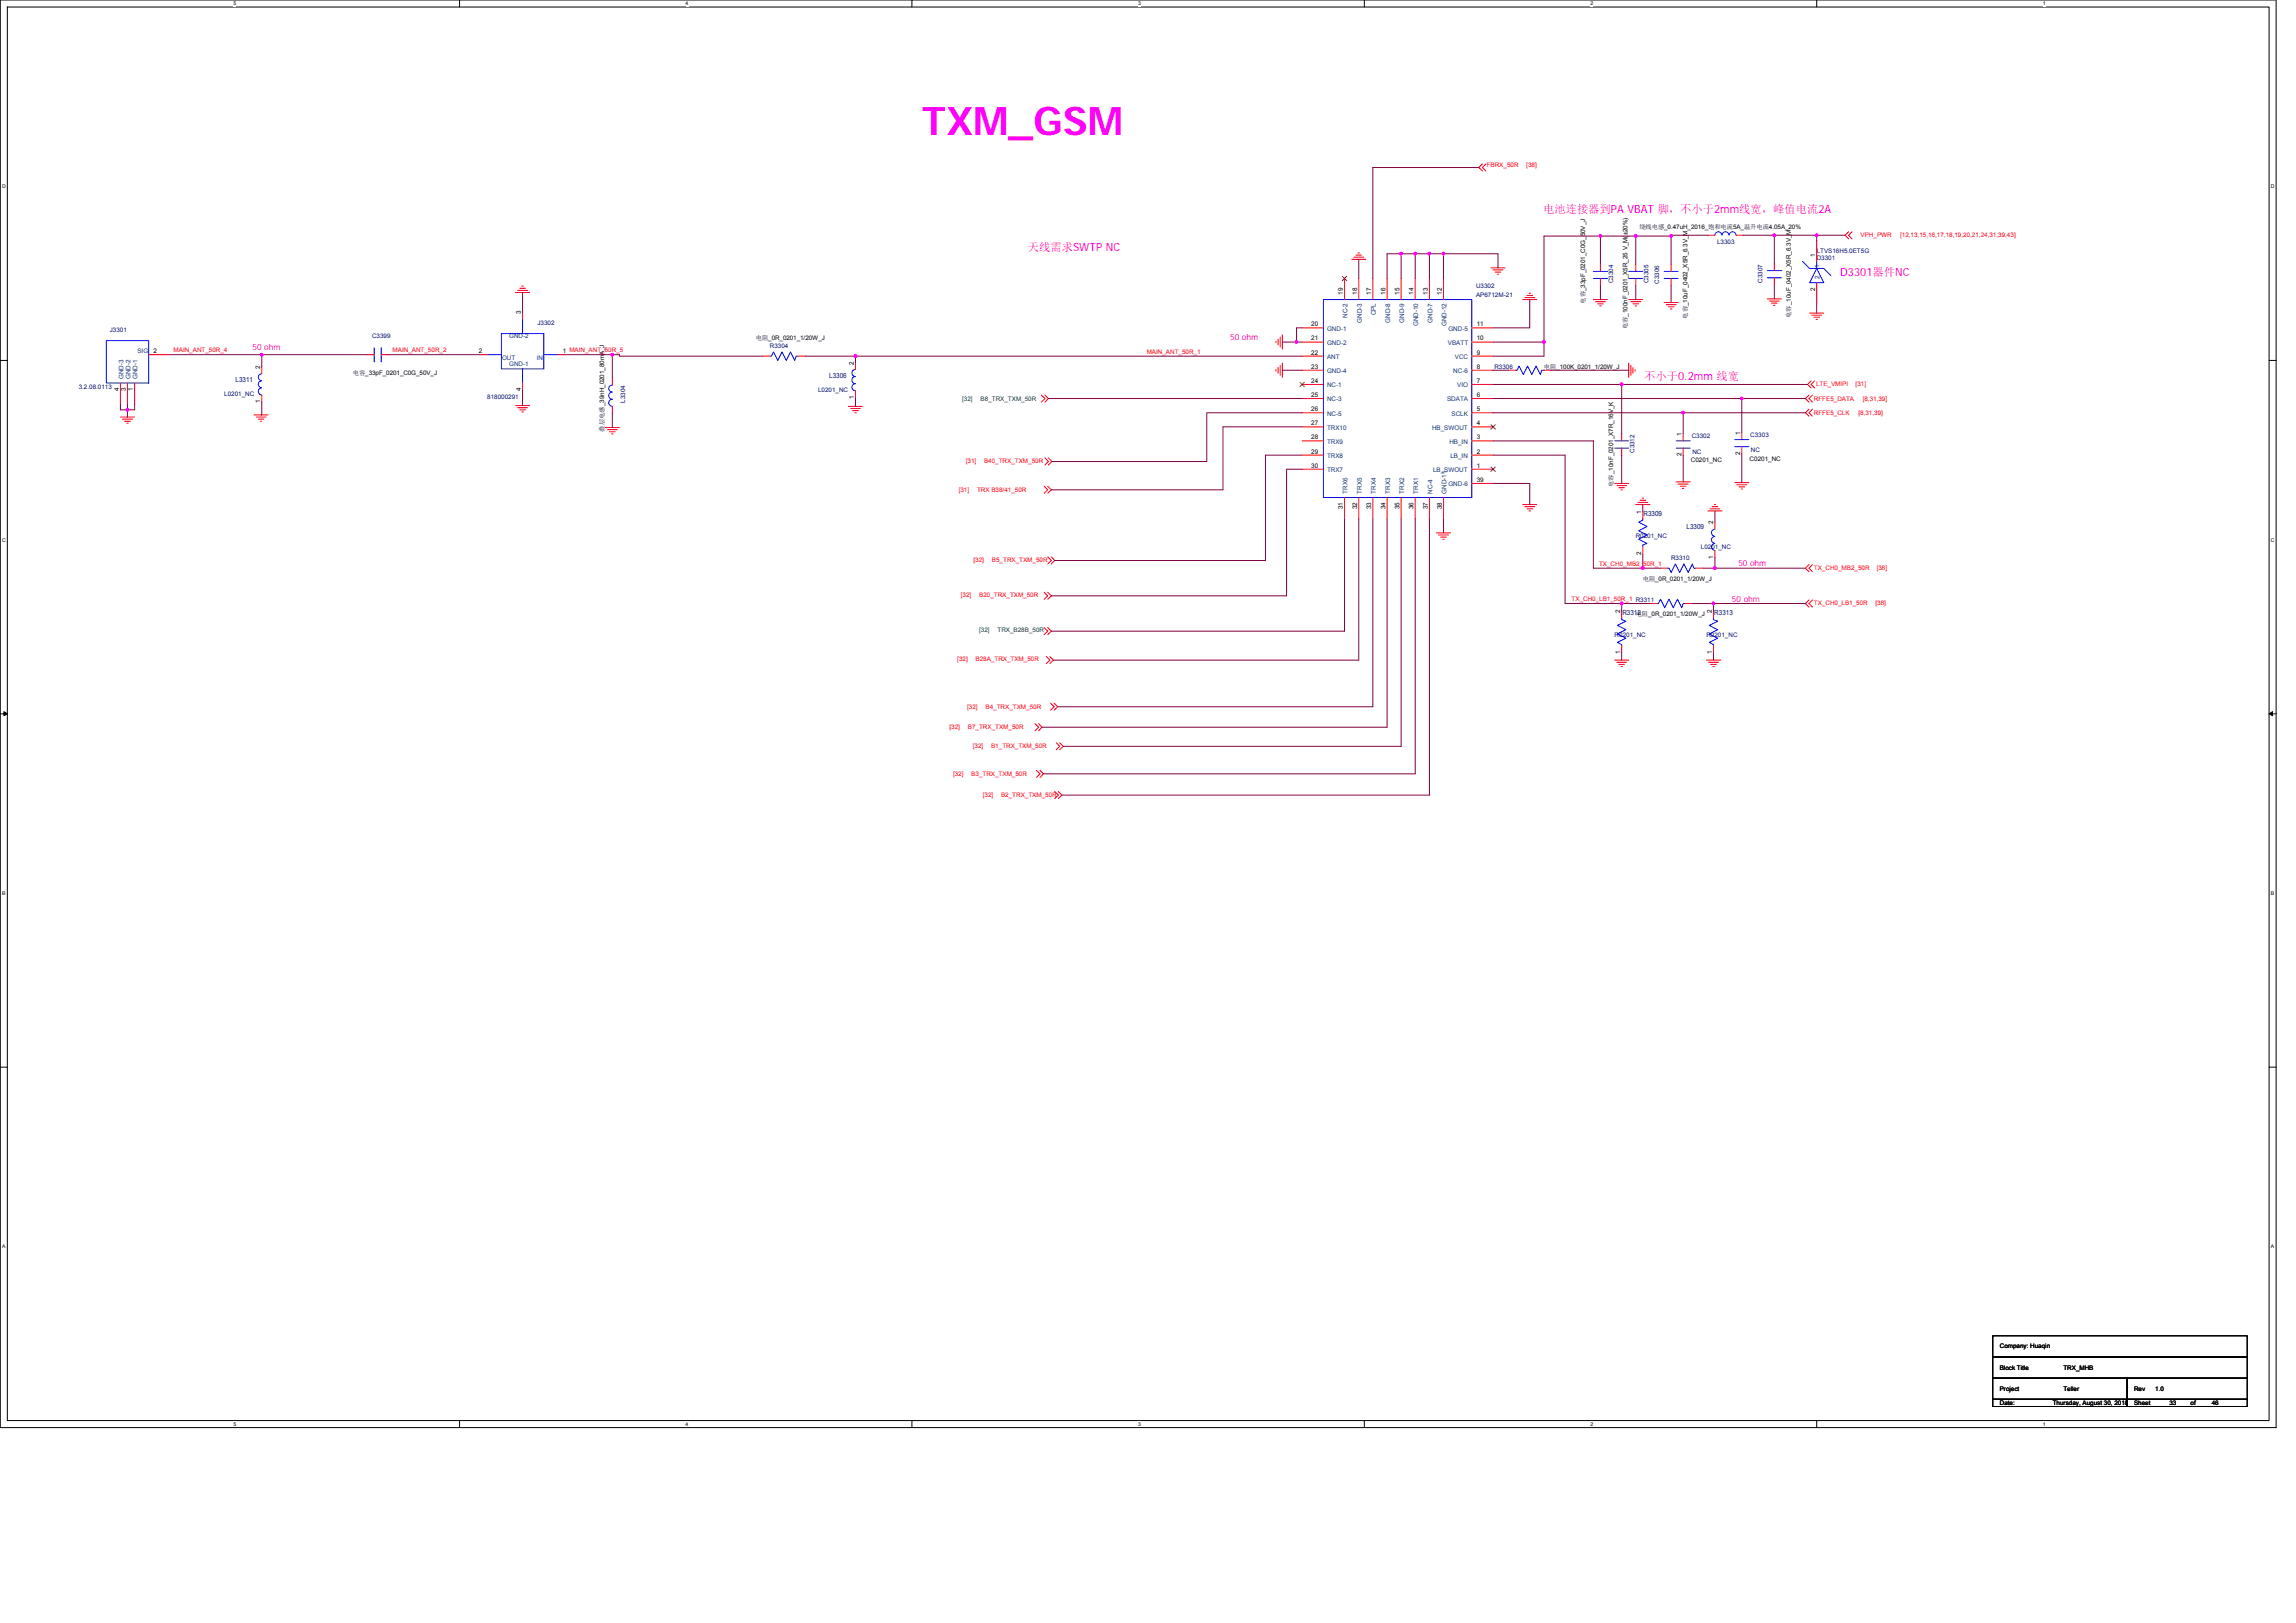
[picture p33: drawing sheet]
<svg xmlns="http://www.w3.org/2000/svg" width="297mm" height="210mm" viewBox="0 0 297 210" stroke-linecap="round" stroke-linejoin="round" font-family="sans-serif">
<defs><g id="words">
<text font-size="5.1" fill="#f0f" x="119.3" y="17.5">TXM_GSM</text>
<g font-size="1.5" fill="#f0f">
<text x="199.6" y="27.6">电池连接器到PA VBAT 脚，不小于2mm线宽，峰值电流2A</text>
<text x="133" y="32.4">天线需求SWTP NC</text>
<text x="238.1" y="35.8">D3301器件NC</text>
<text x="212.7" y="49.1">不小于0.2mm 线宽</text>
</g>
<g font-size="1.1" fill="#f0f">
<text x="32.7" y="45.2">50 ohm</text>
<text x="159.1" y="44">50 ohm</text>
<text x="224.1" y="77.9">50 ohm</text>
<text x="224.9" y="73.2">50 ohm</text>
</g>
<g font-size=".9" fill="#000080">
<text x="30.5" y="49.5">L3311</text>
<text x="107.3" y="48.9">L3306</text>
<text x="212.6" y="66.8">R3309</text>
<text x="218.2" y="68.4">L3309</text>
<text x="209.9" y="79.5">R3312</text>
<text x="221.8" y="79.5">R3313</text>
</g>
<g font-size=".8" fill="#f00">
<text x="192.3" y="21.7">FBRX_50R</text>
<text x="197.5" y="21.7">[38]</text>
<text x="240.7" y="30.7">VPH_PWR</text>
<text x="245.8" y="30.7">[12,13,15,16,17,18,19,20,21,24,31,39,43]</text>
<text x="22.5" y="45.6">MAIN_ANT_50R_4</text>
<text x="50.8" y="45.6">MAIN_ANT_50R_2</text>
<text x="148.4" y="45.8">MAIN_ANT_50R_1</text>
<text x="234.7" y="53.7">RFFE5_CLK</text>
<text x="234.7" y="51.8">RFFE5_DATA</text>
<text x="234.9" y="50">LTE_VMIPI</text>
<text x="240.1" y="50">[31]</text>
<text x="240.4" y="53.7">[8,31,39]</text>
<text x="241" y="51.8">[8,31,39]</text>
<text x="124.9" y="59.9">[31]</text>
<text x="127.3" y="59.9">B40_TRX_TXM_50R</text>
<text x="124" y="63.6">[31]</text>
<text x="126.4" y="63.6">TRX B38/41_50R</text>
<text x="124.3" y="77.3">[32]</text>
<text x="125.9" y="72.7">[32]</text>
<text x="126.7" y="77.3">B20_TRX_TXM_50R</text>
<text x="128.3" y="72.7">B5_TRX_TXM_50R</text>
<text x="203.3" y="77.8">TX_CH0_LB1_50R_1 R3311</text>
<text x="206.9" y="73.2">TX_CH0_MB2_50R_1</text>
<text x="234.7" y="73.8">TX_CH0_MB2_50R</text>
<text x="242.8" y="73.8">[38]</text>
<text x="234.7" y="78.3">TX_CH0_LB1_50R</text>
<text x="242.6" y="78.3">[38]</text>
<text x="123.8" y="85.5">[32]</text>
<text x="126.2" y="85.5">B28A_TRX_TXM_50R</text>
<text x="122.8" y="94.3">[32]</text>
<text x="125.1" y="91.7">[32]</text>
<text x="125.2" y="94.3">B7_TRX_TXM_50R</text>
<text x="127.5" y="91.7">B4_TRX_TXM_50R</text>
<text x="123.3" y="100.4">[32]</text>
<text x="125.7" y="100.4">B3_TRX_TXM_50R</text>
<text x="125.9" y="96.8">[32]</text>
<text x="128.2" y="96.8">B1_TRX_TXM_50R</text>
<text x="127.1" y="103.1">[32]</text>
<text x="129.5" y="103.1">B2_TRX_TXM_50R</text>
</g>
<g font-size=".8">
<text x="212.1" y="29.6">绕线电感_0.47uH_2016_饱和电流5A_温升电流4.05A_20%</text>
<text x="234.8" y="33.2" transform="rotate(-90 234.8 33.2)">1</text>
<text x="67.4" y="40.7" transform="rotate(-90 67.4 40.7)">3</text>
<text x="173.7" y="38.1" transform="rotate(-90 173.7 38.1)">19</text>
<text x="175.6" y="38.1" transform="rotate(-90 175.6 38.1)">18</text>
<text x="177.4" y="38.1" transform="rotate(-90 177.4 38.1)">17</text>
<text x="179.2" y="38.1" transform="rotate(-90 179.2 38.1)">16</text>
<text x="181.1" y="38.1" transform="rotate(-90 181.1 38.1)">15</text>
<text x="182.9" y="38.1" transform="rotate(-90 182.9 38.1)">14</text>
<text x="184.7" y="38.1" transform="rotate(-90 184.7 38.1)">13</text>
<text x="186.5" y="38.1" transform="rotate(-90 186.5 38.1)">12</text>
<text x="205.1" y="39.3" transform="rotate(-90 205.1 39.3)">电容_33pF_0201_C0G_50V_J</text>
<text x="218.3" y="41.2" transform="rotate(-90 218.3 41.2)">电容_10uF_0402_X5R_6.3V_M</text>
<text x="231.7" y="41.1" transform="rotate(-90 231.7 41.1)">电容_10uF_0402_X5R_6.3V_M</text>
<text x="234.8" y="37.7" transform="rotate(-90 234.8 37.7)">2</text>
<text x="19.9" y="45.7">2</text>
<text x="33.7" y="47.7" transform="rotate(-90 33.7 47.7)">2</text>
<text x="61.9" y="45.7">2</text>
<text x="72.8" y="45.7">1 MAIN_ANT_50R_5</text>
<text x="97.8" y="44">电阻_0R_0201_1/20W_J</text>
<text x="110.5" y="47.2" transform="rotate(-90 110.5 47.2)">2</text>
<text x="169.6" y="42.2">20</text>
<text x="169.6" y="44">21</text>
<text x="169.6" y="45.9">22</text>
<text x="169.6" y="47.7">23</text>
<text x="191" y="47.7">8</text>
<text x="191" y="45.9">9</text>
<text x="191" y="44">10</text>
<text x="191" y="42.2">11</text>
<text x="199.7" y="47.7">电阻_100K_0201_1/20W_J</text>
<text x="210.5" y="42.6" transform="rotate(-90 210.5 42.6)">电容_100nF_0201_X5R_25 V_M(±20%)</text>
<text x="15.4" y="50.6" transform="rotate(-90 15.4 50.6)">4</text>
<text x="16.3" y="50.6" transform="rotate(-90 16.3 50.6)">3</text>
<text x="17.2" y="50.6" transform="rotate(-90 17.2 50.6)">1</text>
<text x="33.7" y="52.2" transform="rotate(-90 33.7 52.2)">1</text>
<text x="45.7" y="48.5">电容_33pF_0201_C0G_50V_J</text>
<text x="67.4" y="50.6" transform="rotate(-90 67.4 50.6)">4</text>
<text x="110.5" y="51.6" transform="rotate(-90 110.5 51.6)">1</text>
<text x="169.6" y="49.5">24</text>
<text x="169.6" y="51.4">25</text>
<text x="169.6" y="53.2">26</text>
<text x="191" y="51.4">6</text>
<text x="191" y="53.2">5</text>
<text x="191" y="49.5">7</text>
<text x="78.1" y="55.9" transform="rotate(-90 78.1 55.9)">叠层电感_39nH_0201_80mA_J</text>
<text x="169.6" y="55">27</text>
<text x="169.6" y="56.8">28</text>
<text x="169.6" y="58.7">29</text>
<text x="191" y="55">4</text>
<text x="191" y="58.7">2</text>
<text x="191" y="56.8">3</text>
<text x="217.5" y="59.1" transform="rotate(-90 217.5 59.1)">2</text>
<text x="217.5" y="56.4" transform="rotate(-90 217.5 56.4)">1</text>
<text x="218.8" y="59.8">C0201_NC</text>
<text x="225.1" y="58.9" transform="rotate(-90 225.1 58.9)">2</text>
<text x="225.1" y="56.2" transform="rotate(-90 225.1 56.2)">1</text>
<text x="226.4" y="59.6">C0201_NC</text>
<text x="169.6" y="60.5">30</text>
<text x="173.7" y="65.9" transform="rotate(-90 173.7 65.9)">31</text>
<text x="175.6" y="65.9" transform="rotate(-90 175.6 65.9)">32</text>
<text x="177.4" y="65.9" transform="rotate(-90 177.4 65.9)">33</text>
<text x="179.2" y="65.9" transform="rotate(-90 179.2 65.9)">34</text>
<text x="181.1" y="65.9" transform="rotate(-90 181.1 65.9)">35</text>
<text x="182.9" y="65.9" transform="rotate(-90 182.9 65.9)">36</text>
<text x="184.7" y="65.9" transform="rotate(-90 184.7 65.9)">37</text>
<text x="186.5" y="65.9" transform="rotate(-90 186.5 65.9)">38</text>
<text x="191" y="60.5">1</text>
<text x="191" y="62.3">39</text>
<text x="208.7" y="63" transform="rotate(-90 208.7 63)">电容_10nF_0201_X7R_16V_K</text>
<text x="212.3" y="71.8" transform="rotate(-90 212.3 71.8)">2</text>
<text x="212.3" y="66.5" transform="rotate(-90 212.3 66.5)">1</text>
<text x="221.7" y="67.8" transform="rotate(-90 221.7 67.8)">2</text>
<text x="212.5" y="75.1">电阻_0R_0201_1/20W_J</text>
<text x="221.7" y="72.3" transform="rotate(-90 221.7 72.3)">1</text>
<text x="209.6" y="79.3" transform="rotate(-90 209.6 79.3)">2</text>
<text x="211.6" y="79.7">电阻_0R_0201_1/20W_J</text>
<text x="221.5" y="79.3" transform="rotate(-90 221.5 79.3)">2</text>
<text x="209.6" y="84.6" transform="rotate(-90 209.6 84.6)">1</text>
<text x="221.5" y="84.6" transform="rotate(-90 221.5 84.6)">1</text>
<text x="258.7" y="177.2">Block Title</text>
<text x="258.7" y="179.9">Project</text>
<text x="258.7" y="174.5">Company: Huaqin</text>
<text x="267" y="179.9">Teller</text>
<text x="267" y="177.2">TRX_MHB</text>
<text x="276.1" y="179.9">Rev</text>
<text x="278.8" y="179.9">1.0</text>
<text x="258.7" y="181.8">Date:</text>
<text x="265.6" y="181.8">Thursday, August 30, 2018</text>
<text x="276.1" y="181.8">Sheet</text>
<text x="280.7" y="181.8">33</text>
<text x="283.4" y="181.8">of</text>
<text x="286.1" y="181.8">46</text>
</g>
<g font-size=".8" fill="#000080">
<text x="222.1" y="31.5">L3303</text>
<text x="235" y="33.6">D3301</text>
<text x="235" y="32.7">LTVS16H5.0ET5G</text>
<text x="191" y="37.3">U3302</text>
<text x="191" y="38.4">AP6712M-21</text>
<text x="208.7" y="36.7" transform="rotate(-90 208.7 36.7)">C3304</text>
<text x="213.3" y="36.7" transform="rotate(-90 213.3 36.7)">C3305</text>
<text x="214.6" y="36.7" transform="rotate(-90 214.6 36.7)">C3306</text>
<text x="228" y="36.6" transform="rotate(-90 228 36.6)">C3307</text>
<text x="14.2" y="43">J3301</text>
<text x="48.1" y="43.8">C3399</text>
<text x="69.5" y="42">J3302</text>
<text x="99.6" y="45">R3304</text>
<text x="193.3" y="47.7">R3306</text>
<text x="10.2" y="50.3">3.2.08.0113</text>
<text x="29" y="51.2">L0201_NC</text>
<text x="63" y="51.6">818000291</text>
<text x="80.9" y="52.1" transform="rotate(-90 80.9 52.1)">L3304</text>
<text x="105.8" y="50.7">L0201_NC</text>
<text x="211.5" y="58.6" transform="rotate(-90 211.5 58.6)">C3312</text>
<text x="218.9" y="56.7">C3302</text>
<text x="218.9" y="58.7">NC</text>
<text x="226.4" y="56.5">C3303</text>
<text x="226.5" y="58.5">NC</text>
<text x="211.6" y="69.7">R0201_NC</text>
<text x="220" y="71">L0201_NC</text>
<text x="216.2" y="72.4">R3310</text>
<text x="208.9" y="82.5">R0201_NC</text>
<text x="220.8" y="82.5">R0201_NC</text>
</g>
<g font-size=".8" fill="#004080">
<text x="235.4" y="34.7" transform="rotate(-90 235.4 34.7)">1</text>
<text x="174.3" y="41.1" transform="rotate(-90 174.3 41.1)">NC-2</text>
<text x="176.2" y="41.8" transform="rotate(-90 176.2 41.8)">GND-3</text>
<text x="178" y="40.8" transform="rotate(-90 178 40.8)">CPL</text>
<text x="179.8" y="41.8" transform="rotate(-90 179.8 41.8)">GND-8</text>
<text x="181.6" y="41.8" transform="rotate(-90 181.6 41.8)">GND-9</text>
<text x="185.3" y="41.8" transform="rotate(-90 185.3 41.8)">GND-7</text>
<text x="235.4" y="36.1" transform="rotate(-90 235.4 36.1)">2</text>
<text x="17.8" y="45.7">SIG</text>
<text x="65" y="46.6">OUT</text>
<text x="65.9" y="43.7">GND-2</text>
<text x="65.9" y="47.3">GND-1</text>
<text x="69.4" y="46.6">IN</text>
<text x="171.7" y="42.8">GND-1</text>
<text x="171.7" y="44.6">GND-2</text>
<text x="171.7" y="46.5">ANT</text>
<text x="183.5" y="42.2" transform="rotate(-90 183.5 42.2)">GND-10</text>
<text x="187.1" y="42.2" transform="rotate(-90 187.1 42.2)">GND-12</text>
<text x="187.3" y="44.6">VBATT</text>
<text x="187.4" y="42.8">GND-5</text>
<text x="188.2" y="46.5">VCC</text>
<text x="16" y="49.1" transform="rotate(-90 16 49.1)">GND-3</text>
<text x="16.9" y="49.1" transform="rotate(-90 16.9 49.1)">GND-2</text>
<text x="17.8" y="49.1" transform="rotate(-90 17.8 49.1)">GND-1</text>
<text x="171.7" y="48.3">GND-4</text>
<text x="171.7" y="50.1">NC-1</text>
<text x="171.7" y="51.9">NC-3</text>
<text x="171.7" y="53.8">NC-5</text>
<text x="187.2" y="51.9">SDATA</text>
<text x="187.8" y="53.8">SCLK</text>
<text x="188" y="48.3">NC-6</text>
<text x="188.5" y="50.1">VIO</text>
<text x="171.7" y="55.6">TRX10</text>
<text x="171.7" y="57.4">TRX9</text>
<text x="171.7" y="59.3">TRX8</text>
<text x="185.3" y="55.6">HB_SWOUT</text>
<text x="187.5" y="57.4">HB_IN</text>
<text x="187.6" y="59.3">LB_IN</text>
<text x="171.7" y="61.1">TRX7</text>
<text x="174.3" y="63.9" transform="rotate(-90 174.3 63.9)">TRX6</text>
<text x="176.2" y="63.9" transform="rotate(-90 176.2 63.9)">TRX5</text>
<text x="178" y="63.9" transform="rotate(-90 178 63.9)">TRX4</text>
<text x="179.8" y="63.9" transform="rotate(-90 179.8 63.9)">TRX3</text>
<text x="181.6" y="63.9" transform="rotate(-90 181.6 63.9)">TRX2</text>
<text x="183.5" y="63.9" transform="rotate(-90 183.5 63.9)">TRX1</text>
<text x="185.3" y="63.9" transform="rotate(-90 185.3 63.9)">NC-4</text>
<text x="185.4" y="61.1">LB_SWOUT</text>
<text x="187.1" y="63.9" transform="rotate(-90 187.1 63.9)">GND-11</text>
<text x="187.4" y="62.9">GND-6</text>
</g>
<g font-size=".8" fill="#008000">
<text x="124.5" y="51.8">[32]</text>
<text x="126.9" y="51.8">B8_TRX_TXM_50R</text>
<text x="126.7" y="81.8">[32]</text>
<text x="129" y="81.8">TRX_B28B_50R</text>
</g>
<g font-size=".7">
<text x="30.2" y=".7">5</text>
<text x="88.7" y=".7">4</text>
<text x="147.2" y=".7">3</text>
<text x="205.8" y=".7">2</text>
<text x="264.3" y=".7">1</text>
<text x=".3" y="24.4">D</text>
<text x="293.8" y="24.4">D</text>
<text x=".3" y="70.1">C</text>
<text x="293.8" y="70.1">C</text>
<text x=".3" y="115.8">B</text>
<text x="293.8" y="115.8">B</text>
<text x=".3" y="161.5">A</text>
<text x="293.8" y="161.5">A</text>
<text x="30.2" y="184.5">5</text>
<text x="88.7" y="184.5">4</text>
<text x="147.2" y="184.5">3</text>
<text x="205.8" y="184.5">2</text>
<text x="264.3" y="184.5">1</text>
</g>
</g></defs>
<path d="M0 0h294.5v184.7h-294.5zM.9 .9h292.7v182.9h-292.7z" fill="none" stroke="#000" stroke-width=".13"/>
<g fill="#fff">
<path d="M30.2 .1h.4v.7h-.4z"/>
<path d="M30.2 183.9h.4v.7h-.4z"/>
</g>
<path d="M59.5 0v.9M59.5 183.8v.9" fill="none" stroke="#000" stroke-width=".13"/>
<g fill="#fff">
<path d="M88.7 .1h.4v.7h-.4z"/>
<path d="M88.7 183.9h.4v.7h-.4z"/>
</g>
<path d="M118 0v.9M118 183.8v.9" fill="none" stroke="#000" stroke-width=".13"/>
<g fill="#fff">
<path d="M147.2 .1h.4v.7h-.4z"/>
<path d="M147.2 183.9h.4v.7h-.4z"/>
</g>
<path d="M176.5 0v.9M176.5 183.8v.9" fill="none" stroke="#000" stroke-width=".13"/>
<g fill="#fff">
<path d="M205.8 .1h.3v.7h-.3z"/>
<path d="M205.8 183.9h.3v.7h-.3z"/>
</g>
<path d="M235 0v.9M235 183.8v.9" fill="none" stroke="#000" stroke-width=".13"/>
<g fill="#fff">
<path d="M264.3 .1h.3v.7h-.3z"/>
<path d="M264.3 183.9h.3v.7h-.3z"/>
<path d="M.3 23.8h.4v.7h-.4z"/>
<path d="M293.8 23.8h.5v.7h-.5z"/>
<path d="M.3 69.5h.4v.7h-.4z"/>
<path d="M293.8 69.5h.5v.7h-.5z"/>
</g>
<path d="M0 46.6h.9M293.6 46.6h.9" fill="none" stroke="#000" stroke-width=".13"/>
<g fill="#fff">
<path d="M.3 115.2h.4v.8h-.4z"/>
<path d="M293.8 115.2h.4v.8h-.4z"/>
</g>
<path d="M0 92.4h.9M293.6 92.4h.9" fill="none" stroke="#000" stroke-width=".13"/>
<path d="M.5 92.1l.4 .3-.4 .2zM293.6 92.4l.4-.3v.5z" fill="#000" stroke="#000" stroke-width=".13"/>
<g fill="#fff">
<path d="M.3 160.9h.4v.8h-.4z"/>
<path d="M293.8 160.9h.4v.8h-.4z"/>
</g>
<path d="M0 138.1h.9M293.6 138.1h.9M257.8 172.8h32.9v2.8h-32.9zM257.8 175.6h32.9v2.7h-32.9zM257.8 178.3h17.4v2.7h-17.4zM275.2 178.3h15.5v2.7h-15.5zM257.8 181h17.4v1h-17.4zM275.2 181h15.5v1h-15.5z" fill="none" stroke="#000" stroke-width=".13"/>
<g fill="none" stroke="#f00" stroke-width=".13">
<path d="M66.7 37.8h1.8M67 37.6h1.3M67.2 37.3h.8M67.5 37h.2M173.9 36v2.8M174.9 33.5h1.8M175.2 33.3h1.2M175.4 33h.7M175.7 32.7h.2M175.8 36v2.8M177.6 36v2.8M179.4 36v2.8"/>
<path d="M181.3 36v2.8M183.1 36v2.8M184.9 36v2.8M186.7 36v2.8M191.8 21.2l-.5 .5 .5 .4M192.2 21.2l-.4 .5 .4 .4M192.9 34.6h1.8M193.2 34.9h1.2M193.4 35.2h.8M193.7 35.5h.2M197 38.8h1.8M197.3 38.5h1.3"/>
<path d="M197.5 38.2h.8M197.8 38h.2M206.1 38.8h1.9M206.4 39h1.3M206.7 39.3h.7M207 39.6h.2M207 34.2v.9M207 36v.9M210.7 38.8h1.8M211 39h1.3M211.3 39.3h.7M211.5 39.6h.2"/>
<path d="M211.6 34.2v.9M211.6 36v.9M215.3 39.1h1.8M215.6 39.4h1.2M215.8 39.7h.8M216.1 40h.2M216.2 34.2v.9M216.2 36v.9M221 30.4h.9M224.6 30.4h.9M228.6 38.7h1.9M228.9 38.9h1.3"/>
<path d="M229.2 39.2h.7M229.5 39.5h.1M229.5 34.1v.9M229.5 35.9v1M235 31.1v2.7M235 36.6v2.7M239.2 30l-.5 .4 .5 .5M239.6 30l-.4 .4 .4 .5M15.6 54h1.8M15.6 49.6v2.7M15.9 54.2h1.2M16.1 54.5h.8"/>
<path d="M16.4 54.8h.2M16.5 49.6v2.7M17.4 49.6v2.7M19.2 45.9h2.8M32.9 53.7h1.8M33.1 54h1.3M33.4 54.2h.7M33.7 54.5h.2M33.9 51.1v.9M33.9 47.5v.9M47.5 45.9h.9M49.3 45.9h.9"/>
<path d="M62.1 45.9h.9M66.7 52.5h1.8M67 52.7h1.3M67.2 53h.8M67.5 53.3h.2M67.6 40.4v.9M67.6 49.6v.9M72.2 45.9h.9M78.3 55.3h1.8M78.6 55.6h1.3M78.9 55.9h.7M79.1 56.1h.2"/>
<path d="M79.2 52.6v.9M79.2 48.9v.9M98.7 46.1h.9M103.3 46.1h.9M109.8 52.6h1.8M110 52.9h1.3M110.3 53.1h.7M110.6 53.4h.2M110.7 50.6v.9M110.7 46.9v.9M134.7 51.1l.5 .5-.5 .4M135.2 59.2l.4 .5-.4 .5"/>
<path d="M135.2 51.1l.4 .5-.4 .4M135.6 59.2l.5 .5-.5 .5M165.1 44.2v.1M165.1 47.8v.2M165.4 43.9v.7M165.4 47.5v.8M165.6 43.6v1.3M165.6 47.3v1.3M165.9 43.3v1.9M165.9 47v1.8M168.5 42.4h2.7M168.5 44.3h2.7"/>
<path d="M168.5 46.1h2.7M168.5 47.9h2.7M168.5 49.7h2.7M168.5 51.6h2.7M168.5 53.4h2.7M168.5 55.2h2.7M168.5 57h2.7M168.5 58.9h2.7M190.4 58.9h2.8M190.4 57h2.8M190.4 55.2h2.8M190.4 53.4h2.8"/>
<path d="M190.4 51.6h2.8M190.4 49.7h2.8M190.4 47.9h2.8M190.4 46.1h2.8M190.4 44.3h2.8M190.4 42.4h2.8M195.2 47.9h.9M199.7 47.9h1M209.8 56.1v.9M209.8 58v.9M210.7 47v1.8M211 47.3v1.3"/>
<path d="M211.3 47.5v.8M211.5 47.8v.2M217.8 56.1v.9M217.8 58v.9M225.3 56v.9M225.3 57.8v.9M234 52.9l-.4 .5 .4 .4M234 51.1l-.4 .5 .4 .4M234.1 40.5h1.8M234.3 49.3l-.5 .4 .5 .5M234.4 40.8h1.3M234.5 52.9l-.5 .5 .5 .4"/>
<path d="M234.5 51.1l-.5 .5 .5 .4M234.7 41h.7M234.8 49.3l-.5 .4 .5 .5M234.9 41.3h.2M135.1 76.6l.4 .5-.4 .4M135.1 62.9l.4 .5-.4 .4M135.5 72.1l.5 .4-.5 .5M135.5 76.6l.5 .5-.5 .4M135.5 62.9l.5 .5-.5 .4M136 72.1l.5 .4-.5 .5M168.5 60.7h2.7M173.9 64.4v2.7"/>
<path d="M175.8 64.4v2.7M177.6 64.4v2.7M179.4 64.4v2.7M181.3 64.4v2.7M183.1 64.4v2.7M184.9 64.4v2.7M185.8 68.9h1.9M186.1 69.2h1.3M186.4 69.5h.7M186.7 69.8h.2M186.7 64.4v2.7M190.4 60.7h2.8"/>
<path d="M190.4 62.5h2.8M197 65.3h1.8M197.3 65.6h1.3M197.5 65.8h.8M197.8 66.1h.2M208.9 62.5h1.8M209.2 62.8h1.2M209.4 63.1h.8M209.7 63.4h.2M209.8 79v.9M211.6 65.3h1.9M211.9 65h1.3"/>
<path d="M212.2 64.7h.7M212.4 64.5h.2M212.5 66.2v.9M212.5 70.8v.9M213.5 78.1h.9M214.8 73.5h.9M216.8 62.4h1.9M217.1 62.6h1.3M217.4 62.9h.7M217.7 63.2h.1M218 78.1h.9M219.4 73.5h.9"/>
<path d="M221 66.1h1.8M221.2 65.8h1.3M221.5 65.6h.7M221.7 79v.9M221.8 65.3h.2M221.9 71.2v.9M221.9 67.6v.9M224.4 62.4h1.8M224.7 62.7h1.3M225 63h.7M225.3 63.3h.1M234 77.6l-.4 .5 .4 .4"/>
<path d="M234 73l-.4 .5 .4 .5M234.5 77.6l-.5 .5 .5 .4M234.5 73l-.5 .5 .5 .5M133.9 93.6l.5 .5-.5 .5M134.1 99.7l.5 .4-.5 .5M134.4 93.6l.4 .5-.4 .5M134.6 99.7l.4 .4-.4 .5M135.1 81.2l.4 .5-.4 .4M135.4 84.9l.4 .5-.4 .5M135.5 81.2l.5 .5-.5 .4M135.8 84.9l.5 .5-.5 .5M135.9 91l.5 .4-.5 .5"/>
<path d="M136.4 91l.4 .4-.4 .5M136.6 96.1l.5 .5-.5 .4M137.1 96.1l.5 .5-.5 .4M208.9 85.4h1.8M209.2 85.7h1.2M209.4 86h.8M209.7 86.2h.2M209.8 83.6v.9M220.8 85.4h1.8M221 85.7h1.3M221.3 86h.8M221.6 86.2h.2"/>
<path d="M221.7 83.6v.9M136.5 102.4l.4 .5-.4 .4M136.9 102.4l.5 .5-.5 .4"/>
</g>
<g fill="none" stroke="#00f" stroke-width=".13">
<path d="M171.2 38.8h19.2v25.6h-19.2zM173.9 38.8h.1M175.8 38.8h.1M177.6 38.8h.1M179.4 38.8h.1M181.3 38.8h.1M183.1 38.8h.1M184.9 38.8h.1M186.7 38.8h.1M206.1 35.1h1.9M206.1 36h1.9M207 35.1h.1"/>
<path d="M207 36h.1M210.7 35.1h1.8M210.7 36h1.8M211.6 35.1h.1M211.6 36h.1M215.3 35.1h1.8M215.3 36h1.8M216.2 35.1h.1M216.2 36h.1M221.9 30.4h.1M221.9 30.4a.45 .45 0 0 1 .4-.4 .45 .45 0 0 1 .5 .4M222.8 30.4a.46 .46 0 0 1 .4-.4 .46 .46 0 0 1 .5 .4"/>
<path d="M223.7 30.4a.45 .45 0 0 1 .5-.4 .45 .45 0 0 1 .4 .4M224.6 30.4h.1M228.6 35h1.9M228.6 35.9h1.9M229.5 35h.1M229.5 35.9h.1M233.2 33.8l.9 .9h1.8l1 1M235 34.7l.9 1.9h-1.8zM235 33.8v.9M13.8 44.1h5.4v5.5h-5.4zM15.6 47.7h.1M17.4 47.7h.1"/>
<path d="M19.2 45.9h.1M33.8 50.2a.46 .46 0 0 0-.4 .4 .46 .46 0 0 0 .4 .5M33.8 49.3a.45 .45 0 0 0-.4 .4 .45 .45 0 0 0 .4 .5M33.8 48.4a.45 .45 0 0 0-.4 .4 .45 .45 0 0 0 .4 .5M33.9 48.4h.1M33.9 51.1h.1M48.4 45.9h.1M48.4 45v1.8M49.3 45v1.8M49.3 45.9h.1M63 45.9h1.9M64.9 43.2h5.5v4.5h-5.5z"/>
<path d="M67.6 41.3v1.9M67.6 47.7v1.9M70.4 45.9h1.8M79.2 50.7a.47 .47 0 0 0-.4 .5 .47 .47 0 0 0 .4 .5 .44 .44 0 0 0-.4 .4 .44 .44 0 0 0 .4 .5M79.2 49.8a.44 .44 0 0 0-.4 .5 .44 .44 0 0 0 .4 .4M79.2 49.8h.1M79.2 52.6h.1M99.6 46.1h.1M99.6 46.1h.2l.3-.6 .5 1.1 .6-1.1 .5 1.1 .6-1.1 .5 1.1 .2-.5h.3M103.3 46.1h.1M110.7 48.7a.47 .47 0 0 0-.5 .5 .47 .47 0 0 0 .5 .5 .44 .44 0 0 0-.5 .4 .44 .44 0 0 0 .5 .4M110.7 47.8a.44 .44 0 0 0-.5 .5 .44 .44 0 0 0 .5 .4"/>
<path d="M110.7 47.8h.1M110.7 50.6h.1M171.2 58.9h.1M171.2 47.9h.1M171.2 42.4h.1M171.2 44.3h.1M171.2 46.1h.1M171.2 49.7h.1M171.2 51.6h.1M171.2 53.4h.1M171.2 55.2h.1M171.2 57h.1"/>
<path d="M190.4 51.6h.1M190.4 47.9h.1M190.4 53.4h.1M190.4 49.7h.1M190.4 44.3h.1M190.4 46.1h.1M190.4 55.2h.1M190.4 57h.1M190.4 58.9h.1M190.4 42.4h.1M196.1 47.9h.1M196.1 47.9h.2l.2-.5 .6 1.1 .5-1.1 .6 1.1 .5-1.1 .6 1.1 .2-.6h.2"/>
<path d="M199.7 47.9h.1M208.9 57h1.8M208.9 58h1.8M209.8 57h.1M209.8 58h.1M216.8 57h1.9M216.8 58h1.9M217.8 57h.1M217.8 58h.1M224.4 56.9h1.8M224.4 57.8h1.8M225.3 56.9h.1"/>
<path d="M225.3 57.8h.1M171.2 60.7h.1M173.9 64.4h.1M175.8 64.4h.1M177.6 64.4h.1M179.4 64.4h.1M181.3 64.4h.1M183.1 64.4h.1M184.9 64.4h.1M186.7 64.4h.1M190.4 60.7h.1M190.4 62.5h.1"/>
<path d="M209.8 79.9h.1M209.8 79.9v.3l.6 .2-1.1 .5 1.1 .6-1.1 .5 1.1 .6-1.1 .5 .5 .3v.2M212.5 70.8h.1M212.5 67.1h.1M212.5 67.1v.2l-.5 .3 1.1 .5-1.1 .6 1.1 .5-1.1 .6 1.1 .5-.6 .2v.3M214.4 78.1h.1M214.4 78.1h.2l.2-.6 .6 1.1 .5-1.1 .6 1.1 .5-1.1 .6 1.1 .2-.5h.2M215.7 73.5h.1M215.7 73.5h.2l.3 .6 .5-1.1 .6 1.1 .5-1.1 .6 1.1 .5-1.1 .2 .5h.3M218 78.1h.1M219.4 73.5h.1M221.7 79.9h.1"/>
<path d="M221.7 79.9v.3l.5 .2-1.1 .5 1.1 .6-1.1 .5 1.1 .6-1.1 .5 .6 .3v.2M221.8 70.3a.45 .45 0 0 0-.4 .5 .45 .45 0 0 0 .4 .4M221.8 69.4a.45 .45 0 0 0-.4 .5 .45 .45 0 0 0 .4 .4M221.8 68.5a.46 .46 0 0 0-.4 .4 .46 .46 0 0 0 .4 .5M221.9 68.5h.1M221.9 71.2h.1M209.8 83.6h.1M221.7 83.6h.1"/>
</g>
<path d="M173.7 35.8l.5 .5M174.2 35.8l-.6 .5M168.2 49.5l.6 .5M168.7 49.5l-.5 .5M192.9 54.9l.6 .6M193.4 54.9l-.5 .6M192.9 60.4l.6 .6M193.4 60.4l-.5 .6" fill="none" stroke="#804000" stroke-width=".13"/>
<g fill="none" stroke="#800040" stroke-width=".13">
<path d="M67.6 37.8v2.6M175.8 33.5v2.5M181.3 32.8h1.8M181.3 32.8h-1.9v3.2M181.3 32.8v3.2M183.1 32.8h1.8M183.1 32.8v3.2M184.9 32.8h1.9M184.9 32.8v3.2M186.8 32.8v3.2M186.8 32.8h7v1.8M191.3 21.7h-13.7v14.3"/>
<path d="M197.9 38.8v3.6h-4.7M207 30.5h-7.3v13.8M207 30.5v3.7M207 36.9v1.9M207 30.5h4.6M211.6 30.5v3.7M211.6 30.5h4.6M211.6 36.9v1.9M216.2 30.5v3.7M216.2 36.9v2.2M221 30.4h-4.8v.1M225.5 30.4h4"/>
<path d="M229.5 30.4v3.7M229.5 30.4h5.5M229.5 36.9v1.8M235 30.4v.7M235 39.3v1.2M235 30.4h3.7M15.6 52.3v.7h.9M16.5 52.3v.7M16.5 53v1M17.4 52.3v.7h-.9M22 45.9h11.9M33.9 52v1.7h-.1"/>
<path d="M33.9 45.9h13.6M33.9 45.9v1.6M50.2 45.9h11.9M67.6 50.5v2M73.1 45.9h6.1M79.2 53.5v1.8M79.2 45.9v3M79.2 45.9h.9v.2h18.6M104.2 46.1h6.5M110.7 46.1v.8M110.7 51.5v1.1M110.7 46.1h57.8"/>
<path d="M135.6 51.6h32.9M165.9 47.9h2.6M165.9 44.3h1.8M167.7 44.3h.8M168.5 42.4h-.8v1.9M168.5 55.2h-10.3v8.2h-22.2M168.5 58.9h-4.8v13.6h-27.2M168.5 53.4h-12.4v6.3h-20M193.2 51.6h32.1M193.2 53.4h24.6M193.2 49.7h16.6M193.2 44.3h6.5"/>
<path d="M193.2 47.9h2M193.2 58.9h9.3v19.2h7.3M193.2 57h12.9v16.5h6.4M199.7 44.3v1.8h-6.5M200.7 47.9h10M209.8 49.7h24M209.8 58.9v3.6M209.8 49.7v6.4M217.8 58.9v3.5M217.8 53.4h15.8M217.8 53.4v2.7M225.3 58.7v3.7"/>
<path d="M225.3 51.6h8.3M225.3 51.6v4.4M168.5 60.7h-2v16.4h-30.5M173.9 67.1v14.6h-37.9M175.8 67.1v18.3h-39.5M177.6 67.1v24.3h-40.8M179.4 67.1v27h-44.6M181.3 67.1v29.5h-43.7M183.1 67.1v33h-48.1M184.9 67.1v35.8h-47.5M186.8 67.1v1.8M193.2 62.5h4.7v2.8"/>
<path d="M209.8 78.1h3.7M209.8 78.1v.9M212.5 73.5h2.3M212.5 71.7v1.8M212.5 65.3v.9M218.9 78.1h2.8M220.3 73.5h1.6M221.7 78.1h11.9M221.7 78.1v.9M221.9 72.1v1.4h11.7M221.9 66.1v1.5M209.8 84.5v.9"/>
<path d="M221.7 84.5v.9"/>
</g>
<g fill="#f0f" stroke="#f0f" stroke-width=".13">
<path d="M221.6 77.9h.2v.3h-.2z" fill-rule="evenodd"/>
<path d="M221.7 73.4h.3v.2h-.3z" fill-rule="evenodd"/>
<path d="M209.7 49.6h.2v.3h-.2z" fill-rule="evenodd"/>
<path d="M181.1 32.7h.3v.2h-.3z" fill-rule="evenodd"/>
<path d="M209.7 77.9h.2v.3h-.2z" fill-rule="evenodd"/>
<path d="M229.4 30.3h.3v.3h-.3z" fill-rule="evenodd"/>
<path d="M212.4 73.4h.2v.2h-.2z" fill-rule="evenodd"/>
<path d="M110.5 45.9h.3v.3h-.3z" fill-rule="evenodd"/>
<path d="M79.1 45.8h.2v.2h-.2z" fill-rule="evenodd"/>
<path d="M221.6 77.9h.2v.3h-.2z" fill-rule="evenodd"/>
<path d="M221.7 73.4h.3v.2h-.3z" fill-rule="evenodd"/>
<path d="M209.7 49.6h.2v.3h-.2z" fill-rule="evenodd"/>
<path d="M181.1 32.7h.3v.2h-.3z" fill-rule="evenodd"/>
<path d="M209.7 77.9h.2v.3h-.2z" fill-rule="evenodd"/>
<path d="M229.4 30.3h.3v.3h-.3z" fill-rule="evenodd"/>
<path d="M212.4 73.4h.2v.2h-.2z" fill-rule="evenodd"/>
<path d="M110.5 45.9h.3v.3h-.3z" fill-rule="evenodd"/>
<path d="M79.1 45.8h.2v.2h-.2z" fill-rule="evenodd"/>
<circle cx="199.7" cy="44.2" r=".17"/>
<circle cx="207" cy="30.5" r=".17"/>
<circle cx="216.2" cy="30.5" r=".17"/>
<circle cx="211.6" cy="30.5" r=".17"/>
<circle cx="225.3" cy="51.6" r=".17"/>
<circle cx="184.9" cy="32.8" r=".17"/>
<circle cx="183.1" cy="32.8" r=".17"/>
<circle cx="186.7" cy="32.8" r=".17"/>
<circle cx="167.7" cy="44.2" r=".17"/>
<circle cx="235" cy="30.4" r=".17"/>
<circle cx="217.7" cy="53.4" r=".17"/>
<circle cx="33.9" cy="45.9" r=".17"/>
<circle cx="16.5" cy="53" r=".17"/>
</g>
<use href="#words"/>
</svg>
